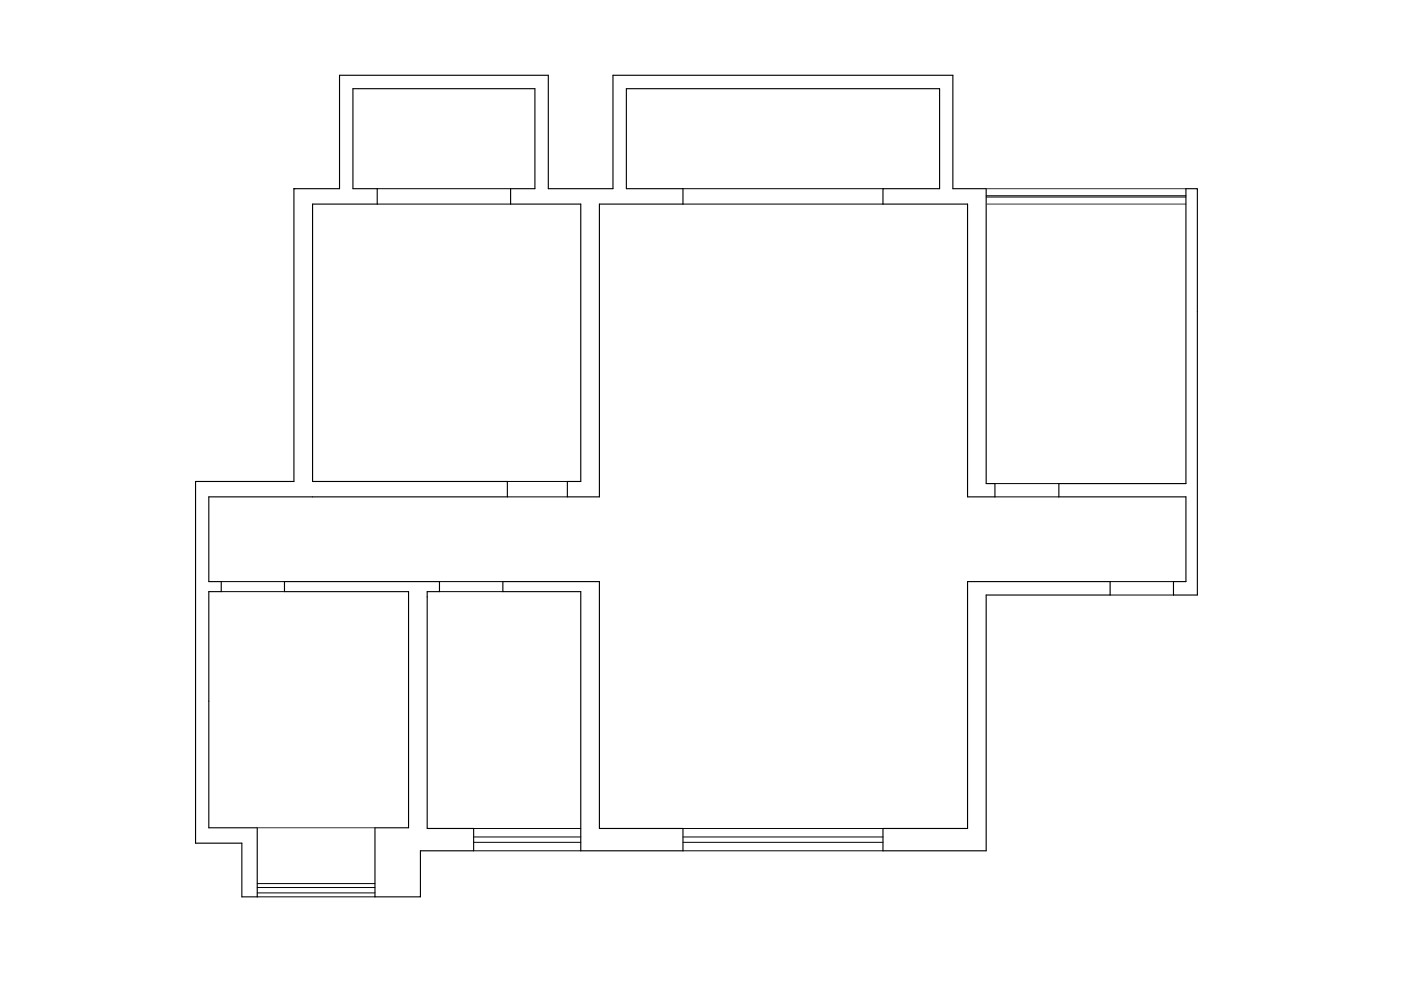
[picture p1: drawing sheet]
<svg xmlns="http://www.w3.org/2000/svg" width="420mm" height="297mm" viewBox="0 0 420 297" stroke-linecap="round" stroke-linejoin="round" font-family="sans-serif">
<circle cx="88.2" cy="56.6" r=".17" fill="#000"/>
<path d="M88.2 56.6h13.6v-34h62.6v34h19.4v-34h102v34h10M355.6 56.6h3.5v36.9M93.7 61.2h19.4v-4.6h-7.3v-30h54.6v30h-7.3v4.6h21.1v83.1M290.2 129.2v-68h-25.4v-4.6h17v-30h-94v30h17v4.6h-25v87.7M152.2 144.3v4.6M170.2 144.3v4.6M85.3 174.3h46.5v3h-3.7v71h13.9v6.7h-15.9v13.8h-13.6v-20.7h10v-70.8h-37.2M150.8 174.3h29v74h25v6.7h-30.6v-77.7h-23.4zM290.2 178.4v69.9h-25.4v6.7h31M62.6 210.1v38h14.5v20.7h-4.6v-16.1h-13.9" fill="none" stroke="#000" stroke-width=".34"/>
<path d="M88.2 56.6v87.7h-29.6v108.4M295.8 56.6v88.3h2.6v4h-8.2v-19.7M93.7 61.2v83.1h58.5M152.2 148.9h-89.6v25.4h3.8v3h-3.8v32.8M170.2 144.3h4M170.2 148.9h9.6M355.7 144.9h-38.1v4h38.1v25.4h-3.8v4.1h7.2M85.3 174.3v3M290.2 178.4v-4.1h42.7v4.1h-37.1v76.6" fill="none" stroke="#000" stroke-width=".34"/>
<path d="M142 248.3h32.2M142 250.9h32.2M142 255h32.2M142 252.5h32.2M204.8 248.3h60M204.8 250.9h60M204.8 255h60M204.8 252.5h60M77.1 264.8h35.4M77.1 266h35.4M77.1 268.8h35.4M77.1 267.6h35.4" fill="none" stroke="#000" stroke-width=".3"/>
<path d="M77.1 248.1h35.4" fill="none" stroke="#333" stroke-width=".3"/>
<path d="M295.8 56.6h59.9M295.8 61.2h59.9" fill="none" stroke="#333" stroke-width=".3"/>
<path d="M295.8 59.1h59.9M295.8 58.7h59.9" fill="none" stroke="#000" stroke-width=".3"/>
<path d="M355.7 56.6v88.3M359.1 93.5v84.9" fill="none" stroke="#000" stroke-width=".34"/>
<g fill="none" stroke="#000" stroke-width=".3">
<path d="M113.1 56.6h40M204.8 56.6h60M113.1 61.2h40M204.8 61.2h60M152.2 148.9h18M152.2 144.3h18M298.4 148.9h19.2M298.4 144.9h19.2M66.4 177.3h18.9M66.4 174.3h18.9M131.8 177.3h19M131.8 174.3h19"/>
<path d="M332.9 174.3h19M332.9 178.4h19"/>
</g>
</svg>
